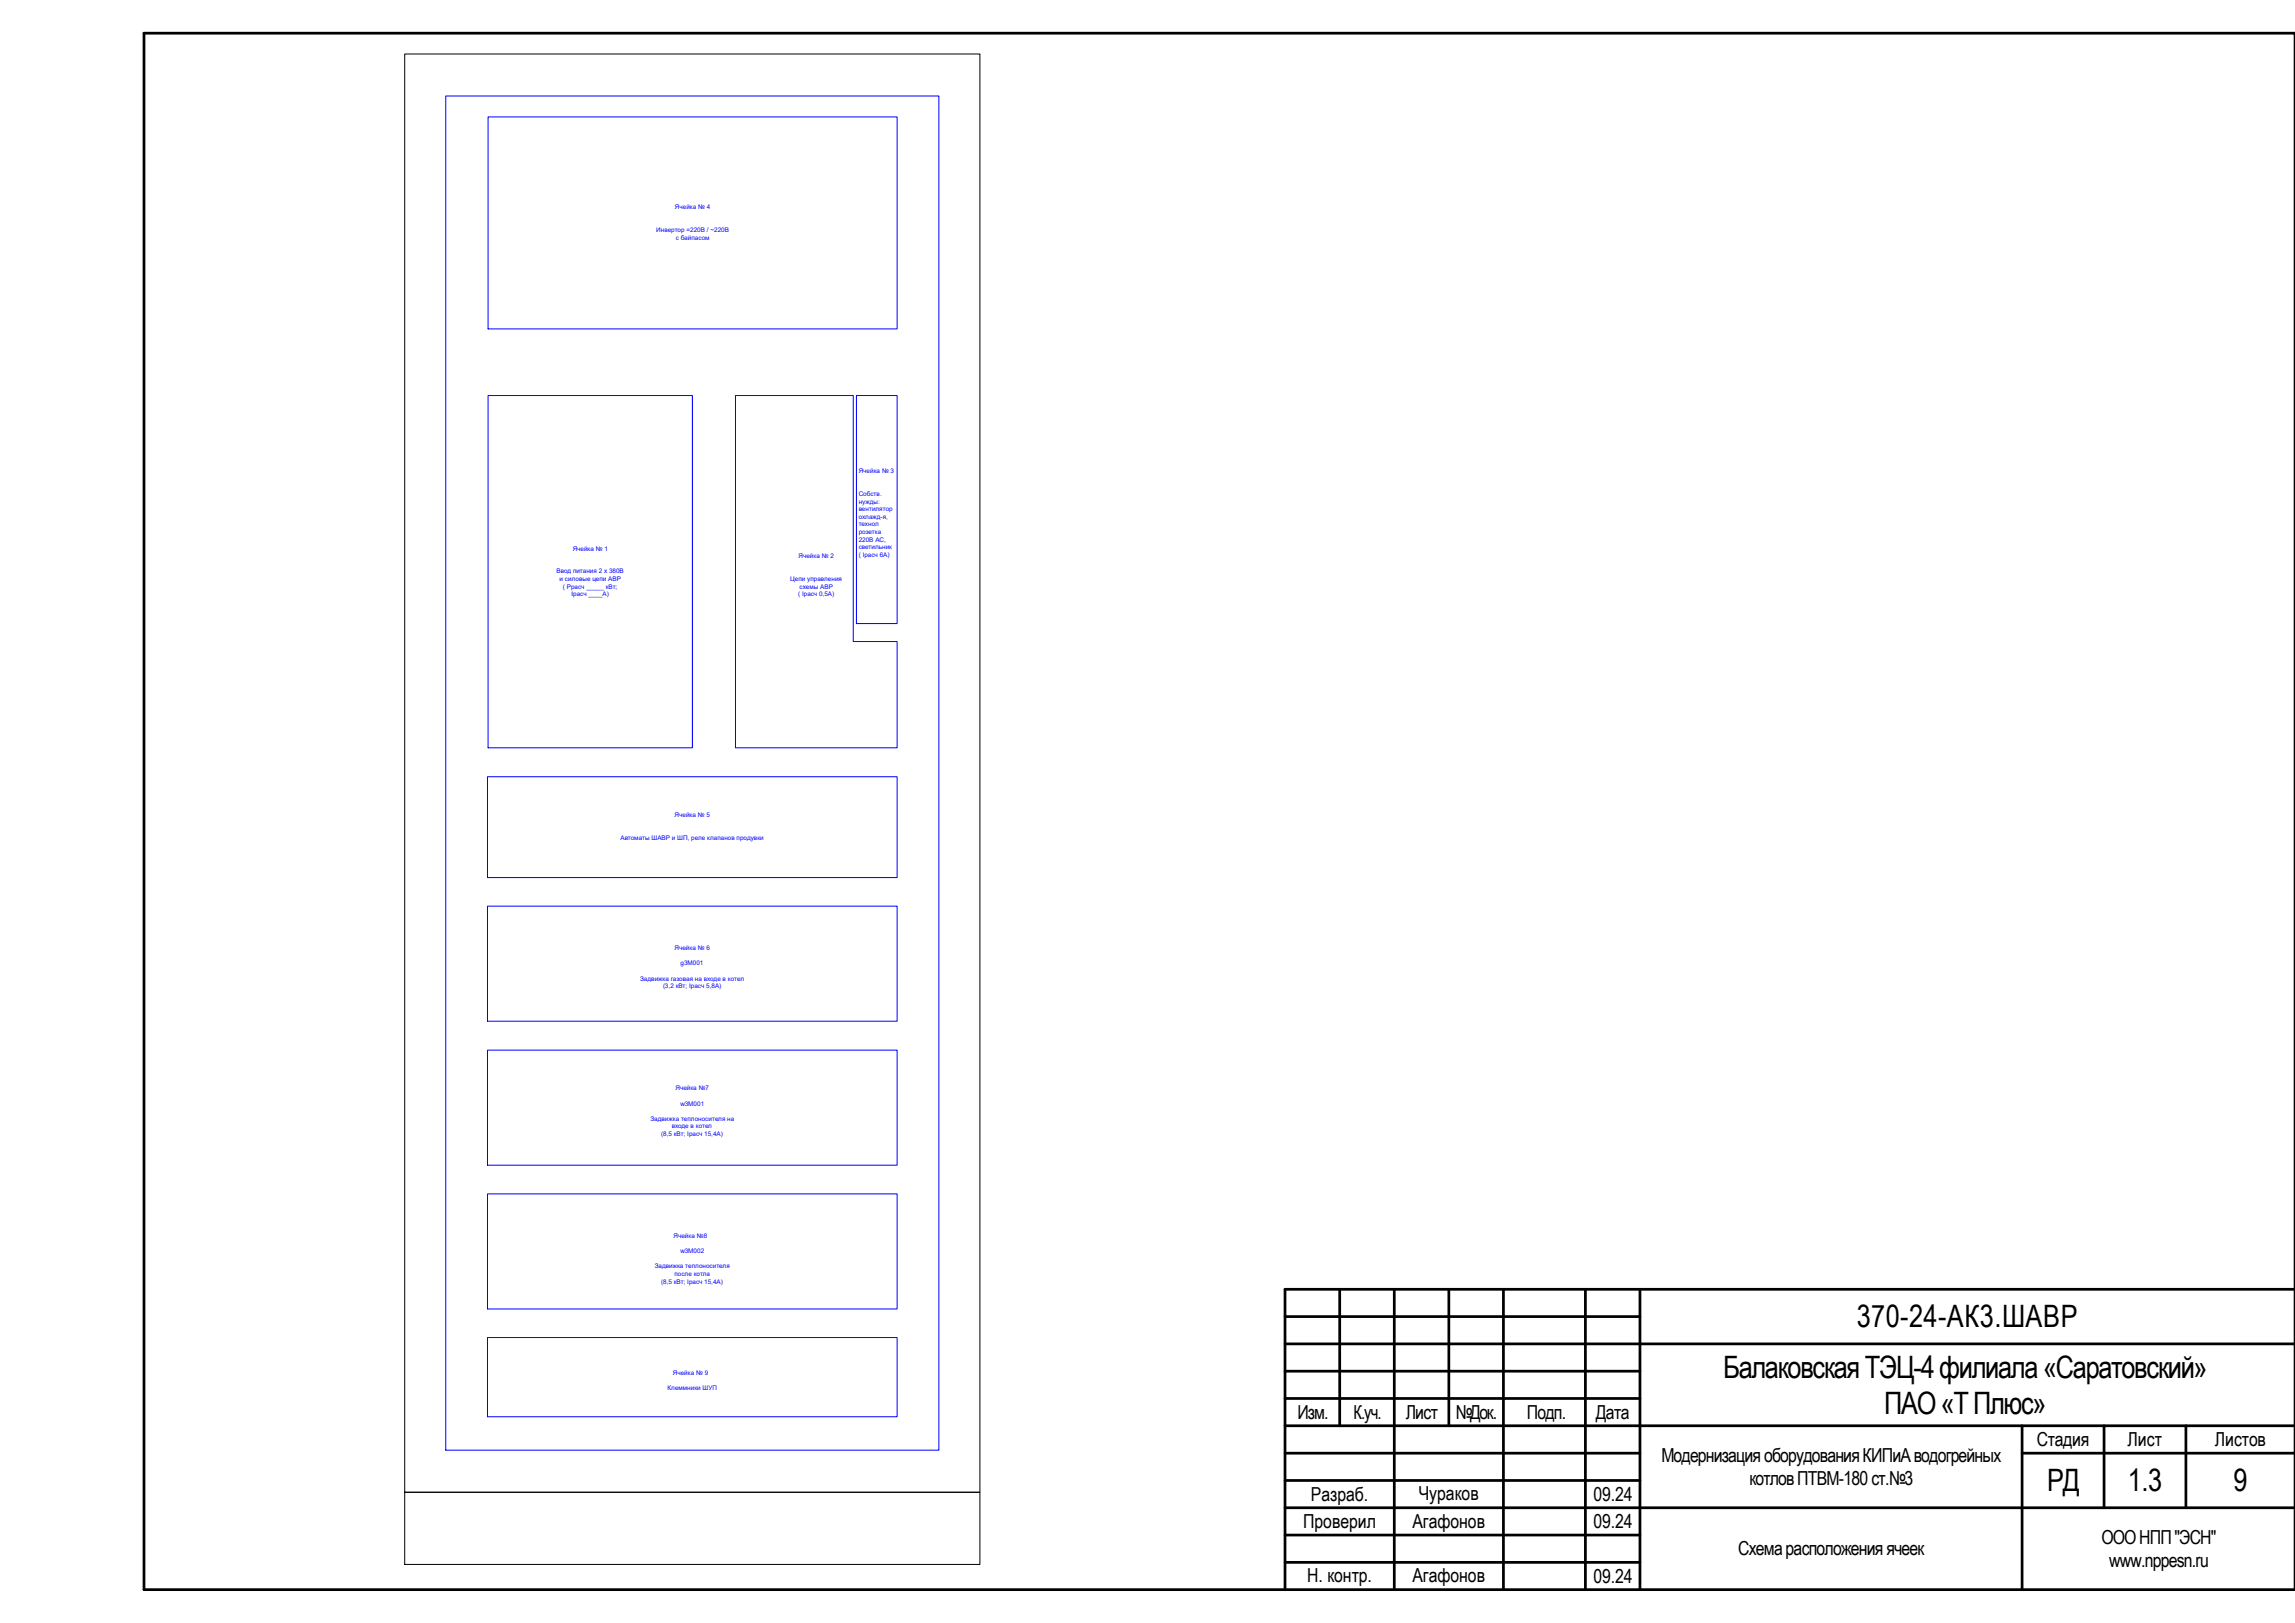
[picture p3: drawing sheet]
<svg xmlns="http://www.w3.org/2000/svg" width="420mm" height="297mm" viewBox="0 0 420 297" stroke-linecap="round" stroke-linejoin="round" font-family="sans-serif">
<defs><g id="words">
<g font-size="5.7">
<text x="339.9" y="243">370-24-АК3.ШАВР</text>
<text x="315.5" y="252.2">БалаковскаяТЭЦ-4филиала«Саратовский»</text>
<text x="345" y="258.7">ПАО«ТПлюс»</text>
<text x="374.8" y="272.9">РД</text>
<text x="389.6" y="272.9">1.3</text>
<text x="408.9" y="272.9">9</text>
</g>
<g font-size="3.5">
<text x="237.5" y="259.7">Изм.</text>
<text x="247.8" y="259.7">К.уч.</text>
<text x="257.4" y="259.7">Лист</text>
<text x="266.5" y="259.7">№Док.</text>
<text x="279.5" y="259.7">Подп.</text>
<text x="292.2" y="259.7">Дата</text>
<text x="304.2" y="267.6">МодернизацияоборудованияКИПиАводогрейных</text>
<text x="372.9" y="264.7">Стадия</text>
<text x="389.5" y="264.7">Лист</text>
<text x="405.5" y="264.7">Листов</text>
<text x="240" y="274.8">Разраб.</text>
<text x="259.7" y="274.6">Чураков</text>
<text x="291.7" y="274.8">09.24</text>
<text x="320.3" y="271.7">котловПТВМ-180ст.№3</text>
<text x="238.6" y="279.7">Проверил</text>
<text x="258.6" y="279.7">Агафонов</text>
<text x="291.7" y="279.7">09.24</text>
<text x="318.2" y="284.7">Схемарасположенияячеек</text>
<text x="384.7" y="282.6">ОООНПП&quot;ЭСН&quot;</text>
<text x="386.1" y="286.7">www.nppesn.ru</text>
<text x="239.3" y="289.6">Н. контр.</text>
<text x="258.6" y="289.5">Агафонов</text>
<text x="291.7" y="289.7">09.24</text>
</g>
<g font-size="1.2" fill="#00f">
<text x="123.6" y="38.3">Ячейка № 4</text>
<text x="120.2" y="42.5">Инвертор =220В / ~220В</text>
<text x="123.7" y="43.9">с байпасом</text>
<text x="157.2" y="86.6">Ячейка № 3</text>
<text x="157.2" y="90.8">Собств.</text>
<text x="157.2" y="92.2">нужды:</text>
<text x="157.2" y="93.6">вентилятор</text>
<text x="157.2" y="95">охлажд-я,</text>
<text x="104.8" y="100.8">Ячейка № 1</text>
<text x="157.2" y="100.5">светильник</text>
<text x="157.2" y="101.9">( Iрасч 6А)</text>
<text x="157.2" y="96.4">технол</text>
<text x="157.2" y="97.7">розетка</text>
<text x="157.2" y="99.1">220В АС,</text>
<text x="101.9" y="104.9">Ввод питания 2 х 380В</text>
<text x="102.4" y="106.3">и силовые цепи АВР</text>
<text x="103" y="107.7">( Ррасч _____ кВт;</text>
<text x="144.7" y="106.3">Цепи управления</text>
<text x="146.2" y="102.2">Ячейка № 2</text>
<text x="146.4" y="107.7">схемы АВР</text>
<text x="104.6" y="109.1">Iрасч ____А)</text>
<text x="146.1" y="109.1">( Iрасч 0,5А)</text>
<text x="123.5" y="149.6">Ячейка № 5</text>
<text x="113.6" y="153.8">Автоматы ШАВР и ШП, реле клапанов продувки</text>
<text x="123.5" y="173.9">Ячейка № 6</text>
<text x="117.2" y="179.5">Задвижка газовая на входе в котел</text>
<text x="124.6" y="176.7">g3M001</text>
<text x="121.4" y="180.9">(3,2 кВт; Iрасч 5,8А)</text>
<text x="123.6" y="199.5">Ячейка №7</text>
<text x="124.6" y="202.3">w3M001</text>
<text x="119.1" y="205.1">Задвижка теплоносителя на</text>
<text x="121" y="207.9">(8,5 кВт; Iрасч 15,4А)</text>
<text x="123" y="206.5">входе в котел</text>
<text x="123.3" y="226.6">Ячейка №8</text>
<text x="119.9" y="232.1">Задвижка теплоносителя</text>
<text x="123.5" y="233.5">после котла</text>
<text x="124.6" y="229.4">w3M002</text>
<text x="121" y="234.9">(8,5 кВт; Iрасч 15,4А)</text>
<text x="123.2" y="251.7">Ячейка № 9</text>
<text x="122.2" y="254.5">Клеммники ШУП</text>
</g>
</g></defs>
<g fill="none" stroke="#000" stroke-width=".5">
<path d="M26.4 6.1h393.8v284.8h-393.8zM245.3 236v24.9M255.3 236v54.9M265.2 236v24.9M275.2 236v54.9M290.2 236v54.9M300.2 236v54.9M420.2 236h-184.9v54.9M235.3 246h184.9M235.3 241h64.9M235.3 251h64.9M235.3 255.9h64.9"/>
<path d="M235.3 260.9h184.9M235.3 266h64.9M235.3 275.9h184.9M235.3 271h64.9M370.2 266h50M370.2 260.9v30M385.2 260.9v15M400.2 260.9v15M235.3 285.9h64.9M235.3 280.9h64.9"/>
</g>
<path d="M74.1 9.9h105.3v263.2h-105.3zM74.1 273.1h105.3v13.2h-105.3z" fill="none" stroke="#000" stroke-width=".18"/>
<path d="M81.6 17.6h90.3v247.8h-90.3zM89.4 21.4h74.8v38.8h-74.8zM89.4 72.4h37.4v64.5h-37.4zM134.7 72.4h21.5v45h8v19.5h-29.5zM156.8 72.4h7.4v41.7h-7.4zM89.2 142.2h75v18.4h-75zM89.2 165.8h75v21.1h-75zM89.2 192.2h75v21.1h-75zM89.2 218.5h75v21.1h-75zM89.2 244.8h75v14.5h-75z" fill="none" stroke="#00f" stroke-width=".18"/>
<use href="#words"/>
</svg>
